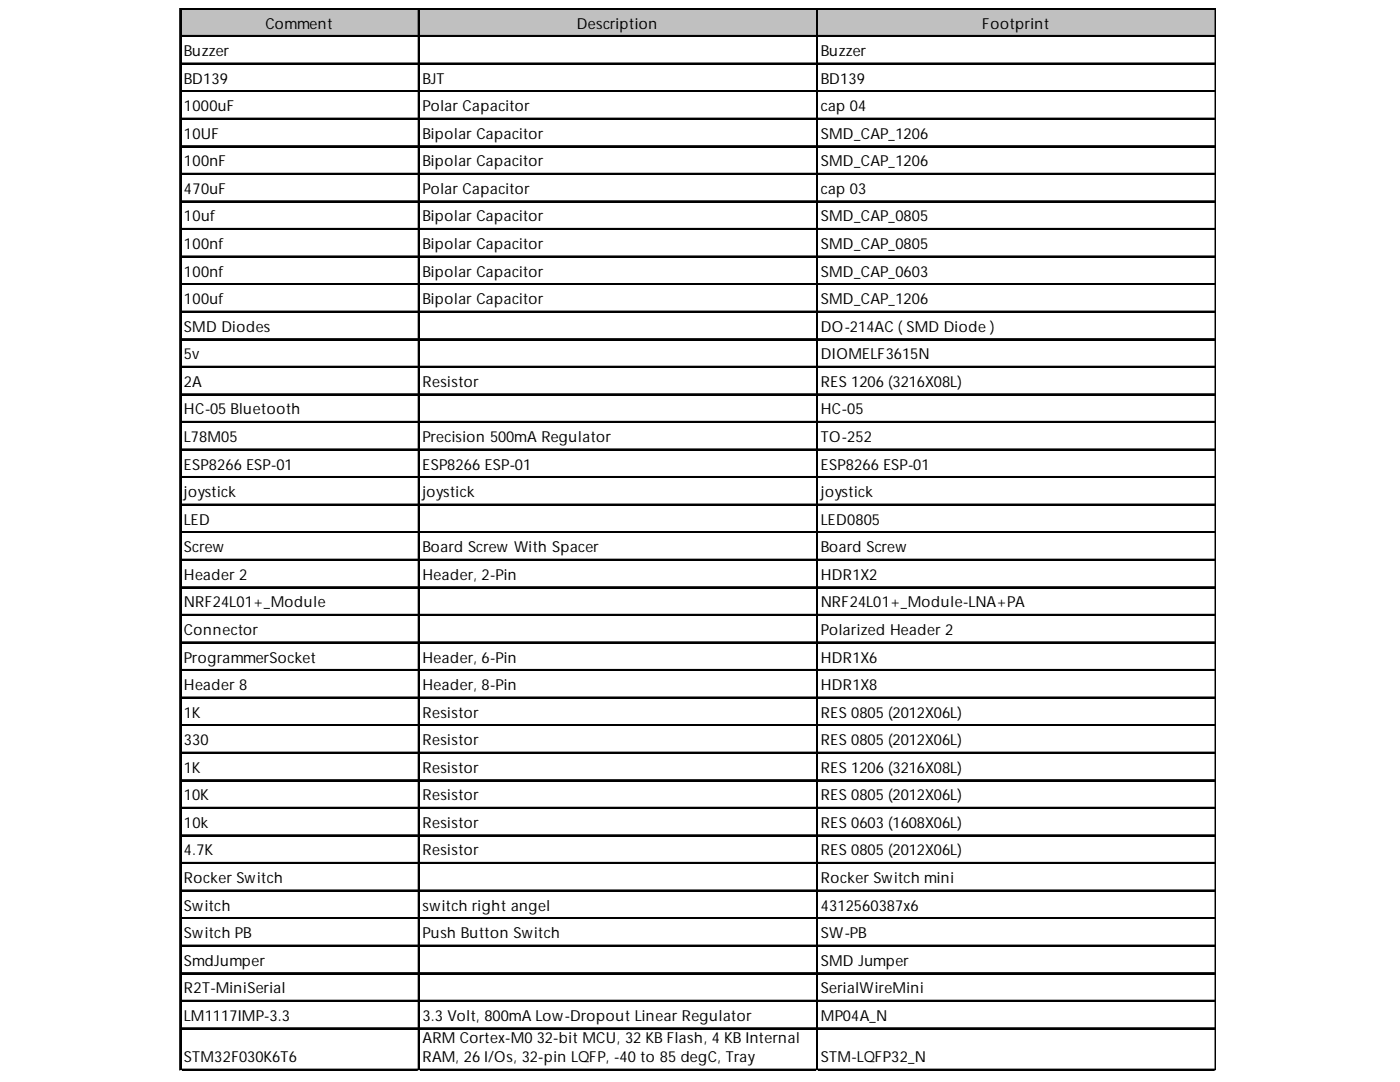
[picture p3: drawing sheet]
<svg xmlns="http://www.w3.org/2000/svg" width="279mm" height="216mm" viewBox="0 0 279 216" stroke-linecap="round" stroke-linejoin="round" font-family="sans-serif">
<defs><g id="words">
<g font-size="3">
<text x="53" y="5.7">Comment</text>
<text x="115.1" y="5.7">Description</text>
<text x="196" y="5.7">Footprint</text>
<text x="36.7" y="11.2">Buzzer</text>
<text x="163.8" y="11.2">Buzzer</text>
<text x="36.7" y="16.7">BD139</text>
<text x="84.3" y="16.7">BJT</text>
<text x="163.8" y="16.7">BD139</text>
<text x="36.7" y="22.2">1000uF</text>
<text x="84.3" y="22.2">Polar Capacitor</text>
<text x="163.8" y="22.2">cap 04</text>
<text x="36.7" y="27.7">10UF</text>
<text x="84.3" y="27.7">Bipolar Capacitor</text>
<text x="163.8" y="27.7">SMD_CAP_1206</text>
<text x="36.7" y="33.2">100nF</text>
<text x="84.3" y="33.2">Bipolar Capacitor</text>
<text x="163.8" y="33.2">SMD_CAP_1206</text>
<text x="36.7" y="38.7">470uF</text>
<text x="84.3" y="38.7">Polar Capacitor</text>
<text x="163.8" y="38.7">cap 03</text>
<text x="36.7" y="44.2">10uf</text>
<text x="84.3" y="44.2">Bipolar Capacitor</text>
<text x="163.8" y="44.2">SMD_CAP_0805</text>
<text x="36.7" y="49.7">100nf</text>
<text x="84.3" y="49.7">Bipolar Capacitor</text>
<text x="163.8" y="49.7">SMD_CAP_0805</text>
<text x="36.7" y="55.2">100nf</text>
<text x="84.3" y="55.2">Bipolar Capacitor</text>
<text x="163.8" y="55.2">SMD_CAP_0603</text>
<text x="36.7" y="60.7">100uf</text>
<text x="84.3" y="60.7">Bipolar Capacitor</text>
<text x="163.8" y="60.7">SMD_CAP_1206</text>
<text x="36.7" y="66.2">SMD Diodes</text>
<text x="36.7" y="71.7">5v</text>
<text x="163.8" y="66.2">DO-214AC ( SMD Diode )</text>
<text x="163.8" y="71.7">DIOMELF3615N</text>
<text x="36.7" y="77.2">2A</text>
<text x="84.3" y="77.2">Resistor</text>
<text x="163.8" y="77.2">RES 1206 (3216X08L)</text>
<text x="36.7" y="82.7">HC-05 Bluetooth</text>
<text x="163.8" y="82.7">HC-05</text>
<text x="36.7" y="88.2">L78M05</text>
<text x="84.3" y="88.2">Precision 500mA Regulator</text>
<text x="163.8" y="88.2">TO-252</text>
<text x="36.7" y="93.7">ESP8266 ESP-01</text>
<text x="84.3" y="93.7">ESP8266 ESP-01</text>
<text x="163.8" y="93.7">ESP8266 ESP-01</text>
<text x="36.7" y="99.2">joystick</text>
<text x="84.3" y="99.2">joystick</text>
<text x="163.8" y="99.2">joystick</text>
<text x="36.7" y="104.7">LED</text>
<text x="163.8" y="104.7">LED0805</text>
<text x="36.7" y="110.2">Screw</text>
<text x="84.3" y="110.2">Board Screw With Spacer</text>
<text x="163.8" y="110.2">Board Screw</text>
<text x="36.7" y="115.7">Header 2</text>
<text x="84.3" y="115.7">Header, 2-Pin</text>
<text x="163.8" y="115.7">HDR1X2</text>
<text x="36.7" y="121.2">NRF24L01+_Module</text>
<text x="163.8" y="121.2">NRF24L01+_Module-LNA+PA</text>
<text x="36.7" y="126.7">Connector</text>
<text x="163.8" y="126.7">Polarized Header 2</text>
<text x="36.7" y="132.2">ProgrammerSocket</text>
<text x="36.7" y="137.7">Header 8</text>
<text x="84.3" y="132.2">Header, 6-Pin</text>
<text x="84.3" y="137.7">Header, 8-Pin</text>
<text x="163.8" y="132.2">HDR1X6</text>
<text x="163.8" y="137.7">HDR1X8</text>
<text x="36.7" y="143.2">1K</text>
<text x="84.3" y="143.2">Resistor</text>
<text x="163.8" y="143.2">RES 0805 (2012X06L)</text>
<text x="36.7" y="148.7">330</text>
<text x="84.3" y="148.7">Resistor</text>
<text x="163.8" y="148.7">RES 0805 (2012X06L)</text>
<text x="36.7" y="154.2">1K</text>
<text x="84.3" y="154.2">Resistor</text>
<text x="163.8" y="154.2">RES 1206 (3216X08L)</text>
<text x="36.7" y="159.7">10K</text>
<text x="84.3" y="159.7">Resistor</text>
<text x="163.8" y="159.7">RES 0805 (2012X06L)</text>
<text x="36.7" y="165.2">10k</text>
<text x="84.3" y="165.2">Resistor</text>
<text x="163.8" y="165.2">RES 0603 (1608X06L)</text>
<text x="36.7" y="170.7">4.7K</text>
<text x="84.3" y="170.7">Resistor</text>
<text x="163.8" y="170.7">RES 0805 (2012X06L)</text>
<text x="36.7" y="176.2">Rocker Switch</text>
<text x="163.8" y="176.2">Rocker Switch mini</text>
<text x="36.7" y="181.7">Switch</text>
<text x="84.3" y="181.7">switch right angel</text>
<text x="163.8" y="181.7">4312560387x6</text>
<text x="36.7" y="187.2">Switch PB</text>
<text x="84.3" y="187.2">Push Button Switch</text>
<text x="163.8" y="187.2">SW-PB</text>
<text x="36.7" y="192.7">SmdJumper</text>
<text x="163.8" y="192.7">SMD Jumper</text>
<text x="36.7" y="198.2">R2T-MiniSerial</text>
<text x="36.7" y="203.7">LM1117IMP-3.3</text>
<text x="84.3" y="203.7">3.3 Volt, 800mA Low-Dropout Linear Regulator</text>
<text x="163.8" y="198.2">SerialWireMini</text>
<text x="163.8" y="203.7">MP04A_N</text>
<text x="84.3" y="208.1">ARM Cortex-M0 32-bit MCU, 32 KB Flash, 4 KB Internal</text>
<text x="36.7" y="212">STM32F030K6T6</text>
<text x="84.3" y="212">RAM, 26 I/Os, 32-pin LQFP, -40 to 85 degC, Tray</text>
<text x="163.8" y="212">STM-LQFP32_N</text>
</g>
</g></defs>
<path d="M36.1 1.8h206.6v5.6h-206.6z" fill="#c0c0c0"/>
<g fill="none" stroke="#000" stroke-width=".28">
<path d="M35.9 1.6v212M36 1.6v212M36.2 1.6h206.5M36.2 1.7h206.5M36.2 7.1h206.5M36.2 7.2h206.5M36.2 12.6h206.5M36.2 12.7h206.5M36.2 18.1h206.5M36.2 18.2h206.5M83.5 1.9v211.7M83.6 1.9v211.7"/>
<path d="M163 1.9v211.7M163.1 1.9v211.7M242.5 1.9v211.7M36.2 23.6h206.5M36.2 23.7h206.5M36.2 29.1h206.5M36.2 29.2h206.5M36.2 34.6h206.5M36.2 34.7h206.5M36.2 40.1h206.5M36.2 40.2h206.5M36.2 45.6h206.5"/>
<path d="M36.2 45.7h206.5M36.2 51.1h206.5M36.2 51.2h206.5M36.2 56.6h206.5M36.2 56.7h206.5M36.2 62.1h206.5M36.2 62.2h206.5M36.2 67.6h206.5M36.2 67.7h206.5M36.2 73.1h206.5M36.2 73.2h206.5M36.2 78.6h206.5"/>
<path d="M36.2 78.7h206.5M36.2 84.1h206.5M36.2 84.2h206.5M36.2 89.6h206.5M36.2 89.7h206.5M36.2 95.1h206.5M36.2 95.2h206.5M36.2 100.6h206.5M36.2 100.7h206.5M36.2 106.1h206.5M36.2 106.2h206.5M36.2 111.6h206.5"/>
<path d="M36.2 111.7h206.5M36.2 117.1h206.5M36.2 117.2h206.5M36.2 122.6h206.5M36.2 122.7h206.5M36.2 128.1h206.5M36.2 128.2h206.5M36.2 133.6h206.5M36.2 133.7h206.5M36.2 139.1h206.5M36.2 139.2h206.5M36.2 144.6h206.5"/>
<path d="M36.2 144.7h206.5M36.2 150.1h206.5M36.2 150.2h206.5M36.2 155.6h206.5M36.2 155.7h206.5M36.2 161.1h206.5M36.2 161.2h206.5M36.2 166.6h206.5M36.2 166.8h206.5M36.2 172.1h206.5M36.2 172.3h206.5M36.2 177.6h206.5"/>
<path d="M36.2 177.8h206.5M36.2 183.1h206.5M36.2 183.3h206.5M36.2 188.6h206.5M36.2 188.8h206.5M36.2 194.1h206.5M36.2 194.3h206.5M36.2 199.6h206.5M36.2 199.8h206.5M36.2 205.1h206.5M36.2 205.3h206.5M36.2 213.4h206.5"/>
<path d="M36.2 213.5h206.5"/>
</g>
<path d="M242.6 1.9v211.7" fill="none" stroke="#000" stroke-width=".2"/>
<path d="M35.9 213.6v.1" fill="none" stroke="#d4d4d4" stroke-width=".28"/>
<path d="M35.9 213.6l.3 .1z" fill="#d4d4d4"/>
<path d="M83.5 213.6v.1" fill="none" stroke="#d4d4d4" stroke-width=".28"/>
<path d="M83.5 213.6l.3 .1z" fill="#d4d4d4"/>
<path d="M163 213.6v.1" fill="none" stroke="#d4d4d4" stroke-width=".28"/>
<path d="M163 213.6l.3 .1z" fill="#d4d4d4"/>
<path d="M242.5 213.6v.1" fill="none" stroke="#d4d4d4" stroke-width=".28"/>
<path d="M242.5 213.6l.2 .1z" fill="#d4d4d4"/>
<use href="#words"/>
</svg>
